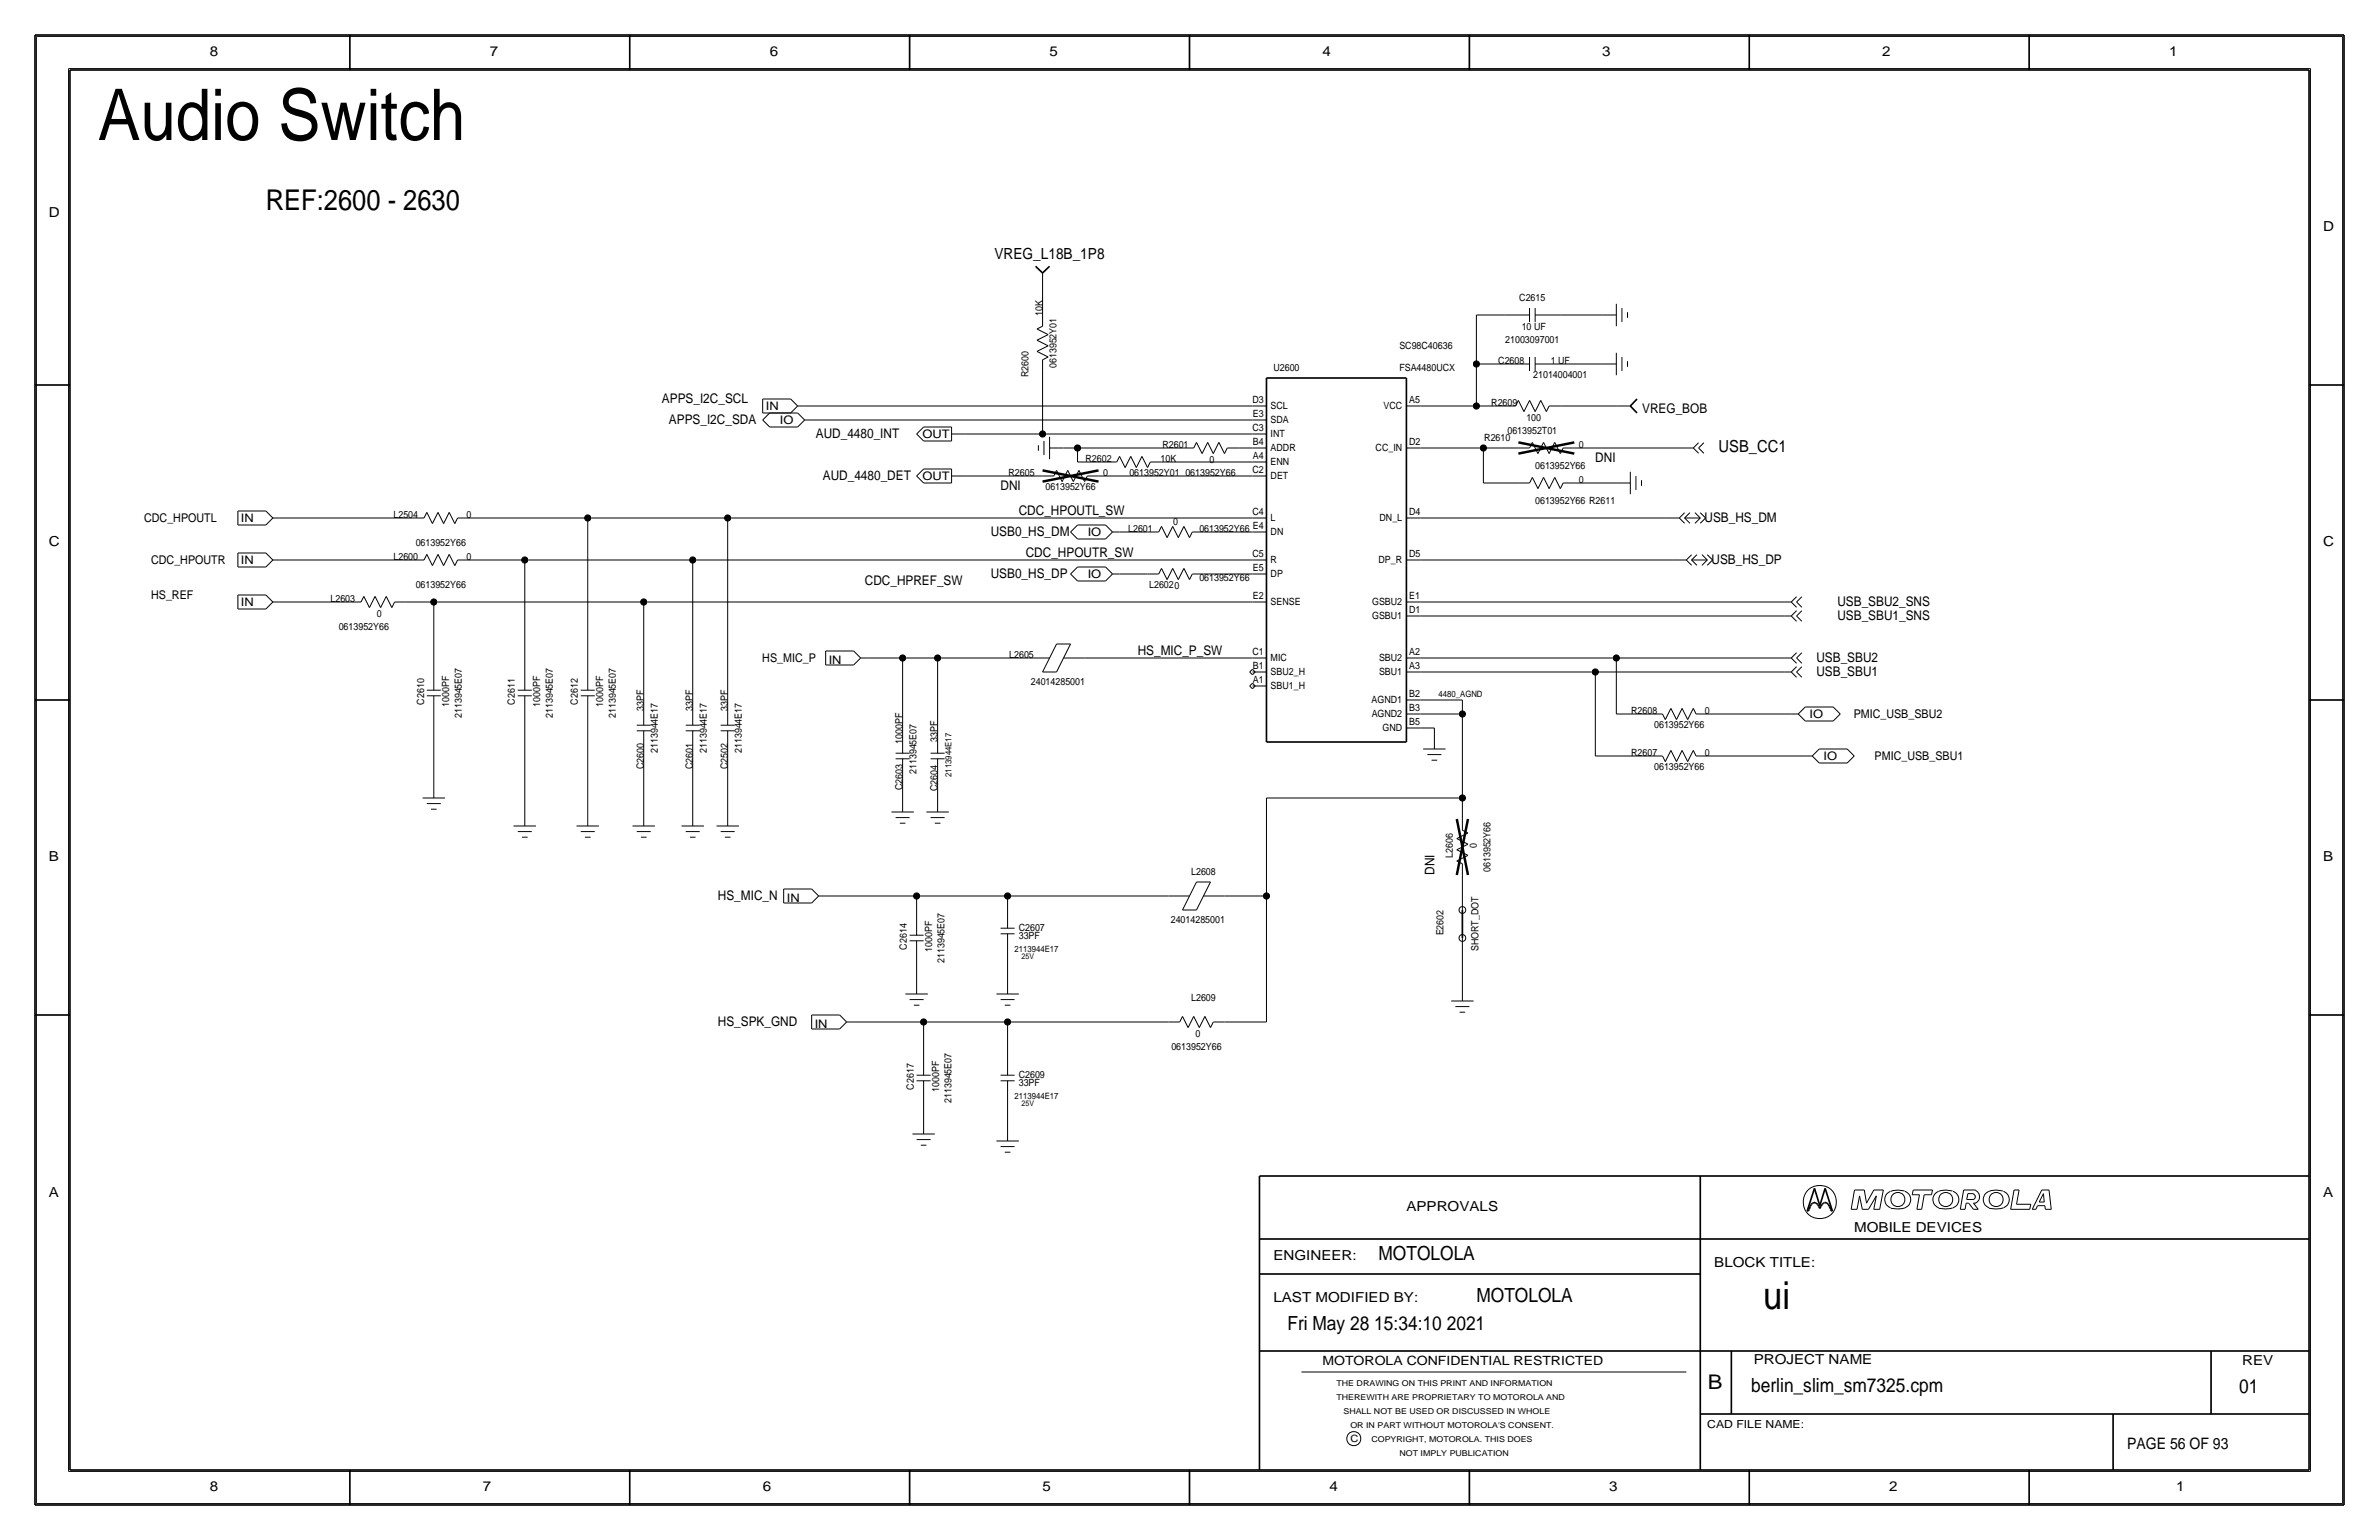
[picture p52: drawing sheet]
<svg xmlns="http://www.w3.org/2000/svg" width="432mm" height="279mm" viewBox="0 0 432 279" stroke-linecap="round" stroke-linejoin="round" font-family="sans-serif">
<defs><g id="words">
<text font-size="12.9" x="17.8" y="25.4">Audio Switch</text>
<text font-size="7" x="320" y="237.5">ui</text>
<text font-size="5.2" x="48.3" y="38.1">REF:2600 - 2630</text>
<text font-size="3.7" x="310" y="252.1">B</text>
<g font-size="3.5">
<text x="250.2" y="228.6">MOTOLOLA</text>
<text x="268" y="236.2">MOTOLOLA</text>
<text x="233.7" y="241.3">Fri May 28 15:34:10 2021</text>
<text x="317.9" y="252.6">berlin_slim_sm7325.cpm</text>
<text x="406.4" y="252.7">01</text>
</g>
<text font-size="3" x="311.9" y="82">USB_CC1</text>
<text font-size="2.9" x="386.1" y="262.9">PAGE 56 OF 93</text>
<text font-size="2.8" x="180.5" y="47">VREG_L18B_1P8</text>
<g font-size="2.5">
<text x="38.1" y="10.2">8</text>
<text x="88.9" y="10.2">7</text>
<text x="139.7" y="10.2">6</text>
<text x="190.5" y="10.2">5</text>
<text x="240" y="10.2">4</text>
<text x="290.8" y="10.2">3</text>
<text x="341.6" y="10.2">2</text>
<text x="393.7" y="10.2">1</text>
<text x="8.9" y="39.4">D</text>
<text x="421.6" y="41.9">D</text>
<text x="8.9" y="99.1">C</text>
<text x="421.6" y="99.1">C</text>
<text x="8.9" y="156.2">B</text>
<text x="421.6" y="156.2">B</text>
<text x="8.9" y="217.2">A</text>
<text x="255.3" y="219.7">APPROVALS</text>
<text x="421.6" y="217.2">A</text>
<text x="336.5" y="223.5">MOBILE DEVICES</text>
<text x="231.1" y="228.6">ENGINEER:</text>
<text x="311.1" y="229.9">BLOCK TITLE:</text>
<text x="231.1" y="236.2">LAST MODIFIED BY:</text>
<text x="318.3" y="247.5">PROJECT NAME</text>
<text x="407" y="247.6">REV</text>
<text x="38.1" y="270.5">8</text>
<text x="87.6" y="270.5">7</text>
<text x="138.4" y="270.5">6</text>
<text x="189.2" y="270.5">5</text>
<text x="241.3" y="270.5">4</text>
<text x="292.1" y="270.5">3</text>
<text x="342.9" y="270.5">2</text>
<text x="395" y="270.5">1</text>
</g>
<g font-size="2.4">
<text x="120.1" y="73.2">APPS_I2C_SCL</text>
<text x="121.4" y="77">APPS_I2C_SDA</text>
<text x="298.1" y="74.9">VREG_BOB</text>
<text x="148.1" y="79.5">AUD_4480_INT</text>
<text x="289.6" y="83.8">DNI</text>
<text x="149.4" y="87.1">AUD_4480_DET</text>
<text x="181.6" y="88.9">DNI</text>
<text x="184.9" y="93.5">CDC_HPOUTL_SW</text>
<text x="309.4" y="94.7">USB_HS_DM</text>
<text x="179.8" y="97.3">USB0_HS_DM</text>
<text x="186.2" y="101.1">CDC_HPOUTR_SW</text>
<text x="157" y="106.2">CDC_HPREF_SW</text>
<text x="179.8" y="104.9">USB0_HS_DP</text>
<text x="310.6" y="102.4">USB_HS_DP</text>
<text x="333.5" y="110">USB_SBU2_SNS</text>
<text x="333.5" y="112.5">USB_SBU1_SNS</text>
<text x="206.5" y="118.9">HS_MIC_P_SW</text>
<text x="329.7" y="122.7">USB_SBU1</text>
<text x="329.7" y="120.1">USB_SBU2</text>
<text x="260.3" y="158.8" transform="rotate(-90 260.3 158.8)">DNI</text>
<text x="130.3" y="163.3">HS_MIC_N</text>
<text x="130.3" y="186.2">HS_SPK_GND</text>
</g>
<text font-size="2.3" x="240" y="247.6">MOTOROLA CONFIDENTIAL RESTRICTED</text>
<g font-size="2.2">
<text x="26.2" y="94.7">CDC_HPOUTL</text>
<text x="27.4" y="102.4">CDC_HPOUTR</text>
<text x="27.4" y="108.7">HS_REF</text>
<text x="138.4" y="120.1">HS_MIC_P</text>
<text x="336.5" y="130.3">PMIC_USB_SBU2</text>
<text x="340.3" y="137.9">PMIC_USB_SBU1</text>
</g>
<g font-size="2.1">
<text x="139" y="74.4">IN</text>
<text x="141.5" y="76.9">IO</text>
<text x="167.4" y="79.6">OUT</text>
<text x="167.4" y="87.2">OUT</text>
<text x="43.7" y="94.7">IN</text>
<text x="197.4" y="97.2">IO</text>
<text x="43.7" y="102.3">IN</text>
<text x="197.4" y="104.9">IO</text>
<text x="43.7" y="109.9">IN</text>
<text x="150.4" y="120.4">IN</text>
<text x="328.4" y="130.3">IO</text>
<text x="331" y="137.9">IO</text>
<text x="142.8" y="163.6">IN</text>
<text x="147.9" y="186.5">IN</text>
</g>
<text font-size="2" x="309.9" y="259.1">CAD FILE NAME:</text>
<g font-size="1.8">
<text x="189.2" y="57.3" transform="rotate(-90 189.2 57.3)">10K</text>
<text x="275.8" y="54.6">C2615</text>
<text x="276.2" y="59.9">10 UF</text>
<text x="254" y="63.2">SC98C40636</text>
<text x="273.2" y="62.2">21003097001</text>
<text x="186.7" y="68.4" transform="rotate(-90 186.7 68.4)">R2600</text>
<text x="191.8" y="66.8" transform="rotate(-90 191.8 66.8)">0613952Y01</text>
<text x="231.1" y="67.3">U2600</text>
<text x="254" y="67.3">FSA4480UCX</text>
<text x="271.9" y="66">C2608</text>
<text x="278.3" y="68.6">21014004001</text>
<text x="281.5" y="66">1 UF</text>
<text x="227.3" y="73.2">D3</text>
<text x="227.4" y="75.7">E3</text>
<text x="230.6" y="76.7">SDA</text>
<text x="230.6" y="74.2">SCL</text>
<text x="251.1" y="74.2">VCC</text>
<text x="255.8" y="73.2">A5</text>
<text x="270.7" y="73.7">R2609</text>
<text x="277" y="76.3">100</text>
<text x="197" y="83.8">R2602</text>
<text x="210.7" y="83.8">10K</text>
<text x="211" y="81.3">R2601</text>
<text x="219.5" y="83.9">0</text>
<text x="227.3" y="78.2">C3</text>
<text x="227.4" y="80.8">B4</text>
<text x="227.4" y="83.3">A4</text>
<text x="230.6" y="79.3">INT</text>
<text x="230.6" y="81.8">ADDR</text>
<text x="249.7" y="81.8">CC_IN</text>
<text x="255.8" y="80.8">D2</text>
<text x="269.4" y="80">R2610</text>
<text x="273.6" y="78.7">0613952T01</text>
<text x="286.6" y="81.3">0</text>
<text x="183" y="86.4">R2605</text>
<text x="189.7" y="88.9">0613952Y66</text>
<text x="200.2" y="86.4">0</text>
<text x="205" y="86.4">0613952Y01</text>
<text x="215.1" y="86.4">0613952Y66</text>
<text x="227.3" y="85.9">C2</text>
<text x="230.6" y="84.4">ENN</text>
<text x="230.6" y="86.9">DET</text>
<text x="278.6" y="85.1">0613952Y66</text>
<text x="286.6" y="87.6">0</text>
<text x="71.4" y="94">L2504</text>
<text x="84.6" y="94">0</text>
<text x="212.9" y="95.2">0</text>
<text x="227.3" y="93.5">C4</text>
<text x="230.6" y="94.5">L</text>
<text x="250.4" y="94.6">DN_L</text>
<text x="255.8" y="93.5">D4</text>
<text x="278.6" y="91.4">0613952Y66 R2611</text>
<text x="71.4" y="101.6">L2600</text>
<text x="75.4" y="99.1">0613952Y66</text>
<text x="84.6" y="101.6">0</text>
<text x="204.8" y="96.5">L2601</text>
<text x="217.7" y="96.5">0613952Y66</text>
<text x="227.3" y="101.1">C5</text>
<text x="227.4" y="96">E4</text>
<text x="230.6" y="97">DN</text>
<text x="255.8" y="101.1">D5</text>
<text x="75.4" y="106.7">0613952Y66</text>
<text x="208.6" y="106.7">L26020</text>
<text x="217.7" y="105.4">0613952Y66</text>
<text x="227.4" y="103.6">E5</text>
<text x="230.6" y="102.1">R</text>
<text x="230.6" y="104.6">DP</text>
<text x="250.2" y="102.1">DP_R</text>
<text x="60" y="109.2">L2603</text>
<text x="68.4" y="111.9">0</text>
<text x="227.4" y="108.7">E2</text>
<text x="230.6" y="109.7">SENSE</text>
<text x="249.1" y="112.3">GSBU1</text>
<text x="249.1" y="109.7">GSBU2</text>
<text x="255.8" y="108.7">E1</text>
<text x="255.8" y="111.3">D1</text>
<text x="61.5" y="114.3">0613952Y66</text>
<text x="183.2" y="119.4">L2605</text>
<text x="227.3" y="118.9">C1</text>
<text x="230.6" y="120">MIC</text>
<text x="250.3" y="119.8">SBU2</text>
<text x="255.8" y="118.8">A2</text>
<text x="187.1" y="124.2">24014285001</text>
<text x="227.4" y="124">A1</text>
<text x="227.4" y="121.4">B1</text>
<text x="230.6" y="125">SBU1_H</text>
<text x="230.6" y="122.5">SBU2_H</text>
<text x="250.3" y="122.4">SBU1</text>
<text x="255.8" y="121.4">A3</text>
<text x="77" y="127.8" transform="rotate(-90 77 127.8)">C2610</text>
<text x="81.5" y="128.3" transform="rotate(-90 81.5 128.3)">1000PF</text>
<text x="83.8" y="130.3" transform="rotate(-90 83.8 130.3)">2113945E07</text>
<text x="93.5" y="127.8" transform="rotate(-90 93.5 127.8)">C2611</text>
<text x="98" y="128.3" transform="rotate(-90 98 128.3)">1000PF</text>
<text x="100.3" y="130.3" transform="rotate(-90 100.3 130.3)">2113945E07</text>
<text x="104.9" y="127.8" transform="rotate(-90 104.9 127.8)">C2612</text>
<text x="109.5" y="128.3" transform="rotate(-90 109.5 128.3)">1000PF</text>
<text x="111.8" y="130.3" transform="rotate(-90 111.8 130.3)">2113945E07</text>
<text x="116.8" y="128.9" transform="rotate(-90 116.8 128.9)">33PF</text>
<text x="125.7" y="128.9" transform="rotate(-90 125.7 128.9)">33PF</text>
<text x="132.1" y="128.9" transform="rotate(-90 132.1 128.9)">33PF</text>
<text x="249" y="127.5">AGND1</text>
<text x="249" y="130">AGND2</text>
<text x="255.8" y="131.6">B5</text>
<text x="255.8" y="126.5">B2</text>
<text x="255.8" y="129">B3</text>
<text x="296.1" y="129.5">R2608</text>
<text x="309.4" y="129.5">0</text>
<text x="119.4" y="136.6" transform="rotate(-90 119.4 136.6)">2113944E17</text>
<text x="128.3" y="136.6" transform="rotate(-90 128.3 136.6)">2113944E17</text>
<text x="134.6" y="136.6" transform="rotate(-90 134.6 136.6)">2113944E17</text>
<text x="163.8" y="134.9" transform="rotate(-90 163.8 134.9)">1000PF</text>
<text x="170.2" y="134.6" transform="rotate(-90 170.2 134.6)">33PF</text>
<text x="250.9" y="132.6">GND</text>
<text x="296.1" y="137.2">R2607</text>
<text x="300.2" y="132.1">0613952Y66</text>
<text x="309.4" y="137.2">0</text>
<text x="116.8" y="139.5" transform="rotate(-90 116.8 139.5)">C2600</text>
<text x="125.7" y="139.5" transform="rotate(-90 125.7 139.5)">C2601</text>
<text x="132.1" y="139.5" transform="rotate(-90 132.1 139.5)">C2502</text>
<text x="163.8" y="143.3" transform="rotate(-90 163.8 143.3)">C2603</text>
<text x="166.4" y="140.5" transform="rotate(-90 166.4 140.5)">2113945E07</text>
<text x="170.2" y="143.5" transform="rotate(-90 170.2 143.5)">C2604</text>
<text x="300.2" y="139.7">0613952Y66</text>
<text x="263.7" y="155.7" transform="rotate(-90 263.7 155.7)">L2606</text>
<text x="268.1" y="153.9" transform="rotate(-90 268.1 153.9)">0</text>
<text x="216.2" y="158.8">L2608</text>
<text x="270.5" y="158.2" transform="rotate(-90 270.5 158.2)">0613952Y66</text>
<text x="212.5" y="167.4">24014285001</text>
<text x="164.6" y="172.3" transform="rotate(-90 164.6 172.3)">C2614</text>
<text x="169.2" y="172.7" transform="rotate(-90 169.2 172.7)">1000PF</text>
<text x="184.9" y="168.9">C2607</text>
<text x="184.9" y="170.4">33PF</text>
<text x="262" y="169.7" transform="rotate(-90 262 169.7)">E2602</text>
<text x="268.3" y="172.6" transform="rotate(-90 268.3 172.6)">SHORT_DOT</text>
<text x="171.4" y="174.7" transform="rotate(-90 171.4 174.7)">2113945E07</text>
<text x="216.2" y="181.6">L2609</text>
<text x="212.6" y="190.5">0613952Y66</text>
<text x="217" y="188.1">0</text>
<text x="165.9" y="197.7" transform="rotate(-90 165.9 197.7)">C2617</text>
<text x="184.9" y="197.1">33PF</text>
<text x="184.9" y="195.6">C2609</text>
<text x="170.4" y="198.1" transform="rotate(-90 170.4 198.1)">1000PF</text>
<text x="172.7" y="200.1" transform="rotate(-90 172.7 200.1)">2113945E07</text>
<text x="245.1" y="261.6">C</text>
</g>
<g font-size="1.6">
<text x="261.1" y="126.5">4480_AGND</text>
<text x="172.7" y="141" transform="rotate(-90 172.7 141)">2113944E17</text>
<text x="184.1" y="172.7">2113944E17</text>
<text x="184.1" y="199.4">2113944E17</text>
</g>
<g font-size="1.5">
<text x="242.6" y="251.5">THE DRAWING ON THIS PRINT AND INFORMATION</text>
<text x="242.6" y="254">THEREWITH ARE PROPRIETARY TO MOTOROLA AND</text>
<text x="243.8" y="256.5">SHALL NOT BE USED OR DISCUSSED IN WHOLE</text>
<text x="245.1" y="259.1">OR IN PART WITHOUT MOTOROLA'S CONSENT.</text>
<text x="248.9" y="261.6">COPYRIGHT, MOTOROLA. THIS DOES</text>
<text x="254" y="264.2">NOT IMPLY PUBLICATION</text>
</g>
<g font-size="1.4">
<text x="185.4" y="174">25V</text>
<text x="185.4" y="200.7">25V</text>
</g>
</g></defs>
<g fill="none" stroke="#000" stroke-width=".18">
<path d="M6.6 6.6h418.6zM6.6 6.6v266.2zM12.4 12.4v254.6zM12.4 12.4h407zM419.4 12.4v254.6zM425.2 6.6v266.2zM188.2 59.7l1-.5zM188.2 59.7l2 1zM189.2 52.1v5.1zM189.2 49.5v2.6zM189.2 57.2v2zM268 57.2v8.8z"/>
<path d="M268 57.2h5zM273 57.2h4.6zM277.6 55.9v2.5zM278.6 57.2h4.6zM278.6 55.9v2.5zM283.2 57.2h7.6zM290.8 57.2h2.6zM293.4 55.1v4.1zM294.4 55.9v2.5zM295.4 56.6v1.1zM138.4 76.2l1.3 1.3zM138.4 72.4h5.1z"/>
<path d="M138.4 72.4v2.5zM138.4 74.9h5.1zM139.7 77.5h5.1zM139.7 74.9h5.1zM139.7 74.9l-1.3 1.3zM143.5 72.4l1.3 1.3zM144.8 74.9l1.2 1.3zM144.8 73.7l-1.3 1.2zM144.8 73.7h1.2zM146 76.2h1.3zM146 76.2l-1.2 1.3zM146.1 73.7h81.2z"/>
<path d="M147.3 76.2h80zM166.4 78.7l1.2 1.3zM167.6 77.5h5.1zM167.6 77.5l-1.2 1.2zM172.7 78.7h2.6zM172.7 77.5v2.5zM175.3 78.7h13.9zM188.2 61.7l2-1zM188.2 61.7l2 1zM188.2 63.8l2 1zM188.2 63.8l2-1.1zM189.2 78.7h38.1z"/>
<path d="M189.2 67.3v11.4zM189.2 65.3v2zM189.2 65.3l1-.5zM190.5 79.2v4.1zM227.3 76.2h2.6zM227.3 73.7h2.6zM227.3 78.7h2.6zM255.3 73.7h2.5zM257.8 73.7h10.2zM268 66v7.7zM268 73.7h5zM268 66h5z"/>
<path d="M273.1 73.7h2zM273.1 66h4.5zM275.6 72.6l-.5 1.1zM275.6 72.6l1 2.1zM277.6 64.8v2.5zM277.6 72.6l-1 2.1zM277.6 72.6l1 2.1zM278.6 66h4.6zM278.6 64.8v2.5zM279.7 72.6l1 2.1zM279.7 72.6l-1.1 2.1zM281.2 73.7l-.5 1z"/>
<path d="M281.2 73.7h2zM283.2 73.7h10.2zM283.2 66h7.6zM290.8 66h2.6zM293.4 64v4.1zM293.4 73.7h2.5zM294.4 64.8v2.5zM295.4 65.5v1zM43.2 92.7h5.1zM43.2 92.7v2.5zM43.2 95.2h5.1zM48.3 92.7l1.2 1.3z"/>
<path d="M49.5 94l-1.2 1.3zM49.5 94h1.3zM50.8 94h24.1zM74.9 94h2.1zM77.5 93l1 2zM77.5 93l-.5 1zM79.5 93l-1 2zM79.5 93l1 2zM81.5 93l1 2zM81.5 93l-1 2zM83.1 94l-.6 1zM83.1 94h2z"/>
<path d="M85.1 94h21.6zM106.7 94h25.4zM106.7 94v26.7zM132.1 94v33zM132.1 94h95.2zM166.4 86.4l1.2 1.2zM167.6 85.1h5.1zM167.6 87.6h5.1zM167.6 80h5.1zM167.6 85.1l-1.2 1.3zM172.7 86.4h2.6zM172.7 85.1v2.5z"/>
<path d="M175.3 86.4h13.9zM188.5 80.8v1zM189.2 86.4h2.1zM189.5 80v2.5zM190.5 81.3h2.5zM191.8 85.3l-.5 1.1zM191.8 85.3l1 2.1zM193 81.3h2.6zM193.8 85.3l-1 2.1zM193.8 85.3l1 2.1zM194.3 96.5l1.3 1.3zM195.6 97.8h5.1z"/>
<path d="M195.6 95.2h5.1zM195.6 81.3v2.5zM195.6 81.3h19zM195.6 83.8h5.1zM195.6 95.2l-1.3 1.3zM195.8 85.3l-1 2.1zM195.8 85.3l1 2.1zM197.4 86.4l-.6 1zM197.4 86.4h2zM199.4 86.4h27.9zM200.7 95.2l1.2 1.3zM200.7 83.8h2z"/>
<path d="M201.9 96.5h1.3zM201.9 96.5l-1.2 1.3zM203.2 96.5h5.1zM203.2 82.8l-.5 1zM203.2 82.8l1 2zM205.2 82.8l-1 2zM205.2 82.8l1 2zM207.3 82.8l-1.1 2zM207.3 82.8l1 2zM208.3 96.5h2zM208.8 83.8l-.5 1zM208.8 83.8h2z"/>
<path d="M210.8 83.8h16.5zM210.8 95.5l-.5 1zM210.8 95.5l1 2zM212.9 95.5l-1.1 2zM212.9 95.5l1 2zM214.6 81.3h2.1zM214.9 95.5l-1 2zM214.9 95.5l1 2zM216.4 96.5l-.5 1zM216.4 96.5h2zM217.2 80.3l-.5 1zM217.2 80.3l1 2z"/>
<path d="M218.4 96.5h8.9zM219.2 80.3l-1 2zM219.2 80.3l1 2zM221.2 80.3l-1 2zM221.2 80.3l1 2zM222.8 81.3l-.6 1zM222.8 81.3h2zM224.8 81.3h2.5zM227.3 94h2.6zM227.3 81.3h2.6zM227.3 86.4h2.6zM227.3 96.5h2.6z"/>
<path d="M227.3 83.8h2.6zM255.3 94h2.5zM255.3 81.3h2.5zM257.8 94h44.5zM257.8 81.3h11.4zM269.2 81.3h6.4zM269.2 81.3v6.3zM269.2 87.6h6.4zM275.6 81.3h2zM275.6 87.6h2zM278.1 80.3l-.5 1zM278.1 86.6l-.5 1z"/>
<path d="M278.1 80.3l1 2zM278.1 86.6l1 2zM280.2 80.3l-1.1 2zM280.2 80.3l1 2zM280.2 86.6l-1.1 2zM280.2 86.6l1 2zM282.2 80.3l-1 2zM282.2 86.6l-1 2zM282.2 80.3l1 2zM282.2 86.6l1 2zM283.7 81.3l-.5 1zM283.7 87.6l-.5 1z"/>
<path d="M283.7 81.3h2zM283.7 87.6h2zM285.8 87.6h7.6zM285.8 81.3h20.3zM293.4 87.6h2.5zM295.9 85.6v4.1zM296.9 86.4v2.5zM297.9 87.1v1zM302.3 94h2.5zM304.8 94l1-1zM304.8 94l1 .9zM305.8 94l.9 .9z"/>
<path d="M305.8 94l.9-1zM305.8 94h2.8zM306.1 81.3h1.2zM307.3 81.3l1-1zM307.3 81.3l1 .9zM307.6 93l1 1zM307.6 94.9l1-.9zM308.3 81.3l1 .9zM308.3 81.3l1-1zM308.6 94.9l1-.9zM308.6 93l1 1zM43.2 107.9h5.1z"/>
<path d="M43.2 108v2.5zM43.2 110.5h5.1zM43.2 100.3h5.1zM43.2 100.3v2.6zM43.2 102.9h5.1zM48.3 107.9l1.2 1.3zM48.3 100.3l1.2 1.3zM49.5 109.2l-1.2 1.3zM49.5 101.6l-1.2 1.3zM49.5 109.2h1.3zM49.5 101.6h1.3zM50.8 109.2h12.7z"/>
<path d="M50.8 101.6h24.1zM63.5 109.2h2zM66 108.2l-.5 1zM66 108.2l1.1 2zM68.1 108.2l-1 2zM68.1 108.2l1 2zM70.1 108.2l-1 2zM70.1 108.2l1 2zM71.6 109.2h2.1zM71.6 109.2l-.5 1zM73.7 109.2h5zM74.9 101.6h2.1z"/>
<path d="M77.5 100.6l1 2zM77.5 100.6l-.5 1zM78.7 109.2h38.1zM78.7 109.2v11.5zM79.5 100.6l-1 2zM79.5 100.6l1 2zM81.5 100.6l1 2zM81.5 100.6l-1 2zM83.1 101.6l-.6 1zM83.1 101.6h2zM85.1 101.6h10.1zM95.2 101.6h30.5z"/>
<path d="M95.2 101.6v19.1zM116.8 109.2h110.5zM116.8 109.2v17.8zM125.7 101.6v25.4zM125.7 101.6h101.6zM149.9 118.1v2.5zM149.9 118.1h5zM154.9 118.1l1.3 1.3zM156.2 119.4h1.3zM157.5 119.4h6.3zM163.8 119.4h6.4zM163.8 119.4v12.7z"/>
<path d="M170.2 119.4v12.7zM170.2 119.4h16.5zM186.7 119.4h3.8zM191.8 116.8h2.5zM191.8 116.8l-2.6 5.1zM193 119.4h3.8zM194.3 116.8l-2.5 5.1zM194.3 104.1l1.3 1.3zM195.6 105.4h5.1zM195.6 102.9h5.1zM195.6 102.9l-1.3 1.2zM196.8 119.4h30.5z"/>
<path d="M200.7 102.9l1.2 1.2zM201.9 104.1h1.3zM201.9 104.1l-1.2 1.3zM203.2 104.1h5.1zM208.3 104.1h2zM210.8 103.1l-.5 1zM210.8 103.1l1 2.1zM212.9 103.1l-1.1 2.1zM212.9 103.1l1 2.1zM214.9 103.1l-1 2.1zM214.9 103.1l1 2.1zM216.4 104.1l-.5 1.1z"/>
<path d="M216.4 104.1h2zM218.4 104.1h8.9zM227.3 104.1h2.6zM227.3 101.6h2.6zM227.3 119.4h2.6zM227.3 109.2h2.6zM255.3 101.6h2.5zM255.3 109.2h2.5zM255.3 111.8h2.5zM255.3 119.4h2.5zM257.8 111.8h66zM257.8 109.2h66z"/>
<path d="M257.8 119.4h35.6zM257.8 101.6h45.7zM293.4 119.4h30.4zM293.4 119.4v10.1zM303.5 101.6h2.6zM306.1 101.6l.9-1zM306.1 101.6l.9 1zM307 101.6l1-1zM307 101.6h2.9zM307 101.6l1 1zM308.9 102.6l1-1zM308.9 100.6l1 1z"/>
<path d="M309.9 100.6l.9 1zM309.9 102.6l.9-1zM323.8 109.2h1.3zM323.8 111.8h1.3zM323.8 119.4h1.3zM325.1 109.2l1 1zM325.1 111.8l1 .9zM325.1 119.4l1 .9zM325.1 119.4l1-1zM326.1 109.2l1 1zM326.1 108.3l-1 .9zM326.1 111.8l1 .9z"/>
<path d="M326.1 110.8l-1 1zM326.1 119.4l1 .9zM326.1 119.4l1-1zM327.1 108.3l-1 .9zM327.1 110.8l-1 1zM77.5 125.2h2.5zM77.5 126.2h2.5zM78.7 130.8v11.4zM78.7 126.2v4.6zM78.7 120.6v4.6zM94 126.2h2.5zM94 125.2h2.5z"/>
<path d="M95.2 130.8v16.5zM95.2 126.2v4.6zM95.2 120.6v4.6zM105.4 126.2h2.5zM105.4 125.2h2.5zM106.7 130.8v16.5zM106.7 126.2v4.6zM106.7 120.6v4.6zM115.6 131.6h2.5zM115.6 132.6h2.5zM116.8 137.2v10.1zM116.8 132.6v4.6z"/>
<path d="M116.8 127v4.6zM124.5 132.6h2.5zM124.5 131.6h2.5zM125.7 137.2v10.1zM125.7 132.6v4.6zM125.7 127v4.6zM130.8 132.6h2.5zM130.8 131.6h2.5zM132.1 137.2v10.1zM132.1 132.6v4.6zM132.1 127v4.6zM149.9 120.7h5z"/>
<path d="M154.9 120.7l1.3-1.3zM162.6 137.7h2.5zM162.6 136.7h2.5zM163.8 137.7v4.5zM163.8 132.1v4.6zM168.9 137.7h2.5zM168.9 136.7h2.5zM170.2 137.7v4.5zM170.2 132.1v4.6zM189.2 121.9h2.6zM226.8 124.5l.5-.5zM226.8 121.9l.5-.5z"/>
<path d="M226.8 124.5l.5 .5zM226.8 121.9l.5 .5zM227.3 124l.5 .5zM227.3 121.4l.5 .5zM227.3 124.5h2.6zM227.3 121.9h2.6zM227.8 124.5l-.5 .5zM227.8 121.9l-.5 .5zM255.3 127h2.5zM255.3 129.5h2.5zM255.3 121.9h2.5zM255.3 132.1h2.5z"/>
<path d="M257.8 121.9h31.8zM257.8 127h7.6zM257.8 129.5h7.6zM257.8 132.1h2.5zM258.3 135.9h4.1zM259.1 136.9h2.5zM259.8 137.9h1.1zM260.3 132.1v1.2zM260.3 133.4v2.5zM265.4 127v2.5zM265.4 129.5v15.3zM289.6 137.2h10.1z"/>
<path d="M289.6 121.9h34.2zM289.6 121.9v15.3zM293.4 129.5h6.3zM299.7 129.5h2.1zM299.7 137.2h2.1zM301.8 129.5l.5 1.1zM301.8 137.2l.5 1zM303.3 128.5l-1 2.1zM303.3 136.1l-1 2.1zM303.3 128.5l1 2.1zM303.3 136.1l1 2.1zM305.3 128.5l-1 2.1z"/>
<path d="M305.3 136.1l-1 2.1zM305.3 128.5l1 2.1zM305.3 136.1l1 2.1zM307.3 128.5l-1 2.1zM307.3 136.1l-1 2.1zM307.3 128.5l.5 1zM307.3 136.1l.5 1.1zM307.8 129.5h2.1zM307.8 137.2h2.1zM309.9 129.5h15.2zM309.9 137.2h17.8zM323.8 121.9h1.3z"/>
<path d="M325.1 121.9l1 1zM325.1 121.9l1-.9zM325.1 129.5h1.3zM326.1 121.9l1 1zM326.1 121.9l1-.9zM326.4 129.5l1.3 1.3zM327.7 130.8h5zM327.7 128.3h5zM327.7 128.3l-1.3 1.2zM327.7 137.2h1.2zM328.9 137.2l1.3 1.2zM330.2 138.4h5.1z"/>
<path d="M330.2 135.9h5.1zM330.2 135.9l-1.3 1.3zM332.7 128.3l1.3 1.2zM334 129.5l-1.3 1.3zM335.3 135.9l1.3 1.3zM336.5 137.2l-1.2 1.2zM76.7 144.8h4.1zM77.5 145.8h2.5zM78.2 146.8h1zM78.7 142.2v2.6zM93.2 149.9h4.1zM94 150.9h2.5z"/>
<path d="M94.7 151.9h1.1zM95.2 147.3v2.6zM104.6 149.9h4.1zM105.4 150.9h2.5zM106.2 151.9h1zM106.7 147.3v2.6zM114.8 149.9h4.1zM115.6 150.9h2.5zM116.3 151.9h1zM116.8 147.3v2.6zM123.7 149.9h4.1zM124.5 150.9h2.5z"/>
<path d="M125.2 151.9h1zM125.7 147.3v2.6zM130 149.9h4.1zM130.8 150.9h2.5zM131.6 151.9h1zM132.1 147.3v2.6zM161.8 147.3h4.1zM162.6 148.3h2.5zM163.3 149.4h1zM163.8 142.2v2.6zM163.8 144.8v2.5zM168.1 147.3h4.1z"/>
<path d="M168.9 148.3h2.5zM169.7 149.4h1zM170.2 142.2v2.6zM170.2 144.8v2.5zM229.9 144.8h35.5zM229.9 144.8v17.8zM264.4 156.2l1 .5zM264.4 154.2l2 1zM264.4 154.2l2-1zM264.4 152.1l2-1zM264.4 156.2l2-1zM264.4 152.1l2 1.1z"/>
<path d="M265.4 144.8v3.8zM265.4 158.7v3.9zM265.4 148.6v2zM265.4 156.7v2zM265.4 150.6l1 .5zM142.2 163.8h5.1zM142.2 161.3v2.5zM142.2 161.3h5.1zM147.3 163.8l1.3-1.2zM147.3 161.3l1.3 1.3zM148.6 162.6h1.3zM149.9 162.6h16.5z"/>
<path d="M165.1 170.7h2.5zM165.1 169.7h2.5zM166.4 175.3v2.5zM166.4 162.6v2.5zM166.4 177.8v2.5zM166.4 170.7v4.6zM166.4 165.1v4.6zM166.4 162.6h16.5zM181.6 169.4h2.5zM181.6 168.4h2.5zM182.9 174v3.8zM182.9 162.6h29.2z"/>
<path d="M182.9 162.6v1.2zM182.9 169.4v4.6zM182.9 163.8v4.6zM182.9 177.8v2.5zM212.1 162.6h3.8zM214.6 165.1h2.6zM217.2 160h2.5zM217.2 160l-2.6 5.1zM218.4 162.6h3.8zM219.7 160l-2.5 5.1zM222.2 162.6h7.7zM229.9 162.6v22.8z"/>
<path d="M265.4 172.7v6.4zM265.4 162.6v2.5zM265.4 170.2v2.5zM265.4 179.1v2.5zM147.3 186.7h5.1zM147.3 184.1v2.6zM147.3 184.1h5.1zM152.4 186.7l1.3-1.3zM152.4 184.2l1.3 1.2zM153.7 185.4h1.2zM154.9 185.4h12.7zM164.3 180.3h4.1z"/>
<path d="M165.1 181.4h2.5zM165.9 182.4h1zM166.4 195.1h2.5zM166.4 196.1h2.5zM167.6 185.4h15.3zM167.6 185.4v5.1zM167.6 196.1v4.6zM167.6 190.5v4.6zM180.8 180.3h4.1zM181.6 196.1h2.5zM181.6 181.4h2.5zM181.6 195.1h2.5z"/>
<path d="M182.4 182.4h1zM182.9 185.4h29.2zM182.9 185.4v5.1zM182.9 196.1v4.6zM182.9 190.5v4.6zM212.1 185.4h2zM214.6 184.4l-.5 1zM214.6 184.4l1 2zM216.7 184.4l-1.1 2zM216.7 184.4l1 2zM218.7 184.4l-1 2zM218.7 184.4l1 2z"/>
<path d="M220.2 185.4l-.5 1zM220.2 185.4h2zM222.2 185.4h7.7zM263.4 181.6h4.1zM264.2 182.6h2.5zM264.9 183.6h1zM165.6 205.7h4.1zM166.4 206.8h2.5zM167.1 207.8h1zM167.6 200.7v2.5zM167.6 203.2v2.5zM180.8 207h4.1z"/>
<path d="M181.6 208h2.5zM182.4 209h1zM182.9 200.7v3.8zM182.9 204.5v2.5zM336 219.4h1.1zM336.6 215.9h1.8zM336.6 215.9l-.6 3.5zM337.5 217l-.4 2.4zM337.5 217l.5 2.4zM338 219.4h1.1zM338.4 215.9l.4 2.4zM340.1 219.4h1.1z"/>
<path d="M340.1 215.9h1.7zM340.1 215.9l-1.3 2.4zM340.6 217l-1.5 2.4zM340.6 217l-.5 2.4zM341.8 215.9l-.6 3.5zM343.1 216.2a1.6 1.6 0 0 0-1 1.5 1.6 1.6 0 0 0 1.1 1.5M345.7 216.1h-.2a4 4 0 0 0-2.3 .1M345.7 216.2a1.59 1.59 0 0 1 1.1 1.5 1.59 1.59 0 0 1-1.1 1.5 5.1 5.1 0 0 1-2.5 0M347.1 216.8h1.3zM347.3 215.9l-.2 .9zM347.3 215.9h3.5zM347.9 219.4h.9z"/>
<path d="M348.4 216.8l-.5 2.6zM349.2 216.8l-.4 2.6zM349.2 216.8h1.4zM350.8 215.9l-.2 .9zM354.4 216.1a3.1 3.1 0 0 0-3.3 .7 1.62 1.62 0 0 0 .8 2.4M354.4 219.2a5.1 5.1 0 0 1-2.5 0M354.5 216.2a1.59 1.59 0 0 1 1 1.5 1.59 1.59 0 0 1-1 1.5M355.8 219.4h.9zM356.4 215.9l-.6 3.5zM356.4 215.9h2.2zM356.9 218.3l-.2 1.1zM356.9 218.3h.4z"/>
<path d="M357 217.6h1.2zM357.2 216.6l-.2 1zM357.2 216.6h1zM357.3 218.3l.9 1.1zM358.1 216.7a.5 .5 0 0 1 .4 .4 .5 .5 0 0 1-.4 .5M358.2 219.4h.9zM358.2 218.3l.9 1.1zM358.2 218.3h.4zM358.5 216a1.24 1.24 0 0 1 .8 1.1 1.24 1.24 0 0 1-.8 1.2M363.5 216.1a3.1 3.1 0 0 0-3.3 .7 1.62 1.62 0 0 0 .8 2.4M363.6 219.2a5.1 5.1 0 0 1-2.6 0M363.6 216.2a1.59 1.59 0 0 1 1.1 1.5 1.59 1.59 0 0 1-1.1 1.5"/>
<path d="M364.9 219.4h3.5zM365.6 215.9l-.7 3.5zM365.6 215.9h.9zM366 218.5h2.6zM366.5 215.9l-.5 2.6zM368.6 218.5l-.2 .9zM368.9 219.4h.6zM369.8 218.7h1.3zM369.8 218.7l-.3 .7zM370.1 218.1h.9zM370.6 215.9l-1.7 3.5zM370.6 215.9h1.3z"/>
<path d="M370.9 216.6l-.8 1.5zM370.9 216.6l.1 1.5zM371.1 218.7l.1 .7zM371.2 219.4h1.1zM371.9 215.9l.4 3.5zM236.2 248.9h69.9zM6.6 272.8h418.6zM12.4 267h407z"/>
<circle cx="265.4" cy="165.1" r=".61"/>
<circle cx="265.4" cy="170.2" r=".61"/>
<circle cx="330.3" cy="218.1" r="3"/>
<circle cx="344.5" cy="217.6" r="1.28"/>
<circle cx="353.2" cy="217.6" r="1.28"/>
<circle cx="362.3" cy="217.6" r="1.28"/>
<circle cx="245.7" cy="261" r="1.28"/>
</g>
<g fill="#000" stroke="#000" stroke-width=".18">
<circle cx="189.2" cy="78.7" r=".56"/>
<circle cx="268" cy="66" r=".56"/>
<circle cx="268" cy="73.7" r=".56"/>
<circle cx="106.7" cy="94" r=".56"/>
<circle cx="132.1" cy="94" r=".56"/>
<circle cx="195.6" cy="81.3" r=".56"/>
<circle cx="269.2" cy="81.3" r=".56"/>
<circle cx="78.7" cy="109.2" r=".56"/>
<circle cx="95.2" cy="101.6" r=".56"/>
<circle cx="116.8" cy="109.2" r=".56"/>
<circle cx="125.7" cy="101.6" r=".56"/>
<circle cx="163.8" cy="119.4" r=".56"/>
<circle cx="170.2" cy="119.4" r=".56"/>
<circle cx="293.4" cy="119.4" r=".56"/>
<circle cx="265.4" cy="129.5" r=".56"/>
<circle cx="289.6" cy="121.9" r=".56"/>
<circle cx="265.4" cy="144.8" r=".56"/>
<circle cx="166.4" cy="162.6" r=".56"/>
<circle cx="182.9" cy="162.6" r=".56"/>
<circle cx="229.9" cy="162.6" r=".56"/>
<circle cx="167.6" cy="185.4" r=".56"/>
<circle cx="182.9" cy="185.4" r=".56"/>
</g>
<g fill="none" stroke="#000" stroke-width=".3">
<path d="M6.3 6.4v266.7zM6.4 6.4h419zM12.7 12.7h406.4zM12.7 12.7v254zM63.5 6.4v6.3zM114.3 6.4v6.3zM165.1 6.4v6.3zM215.9 6.3v6.4zM266.7 6.4v6.3zM317.5 6.4v6.3zM368.3 6.4v6.3zM419.1 12.7v254z"/>
<path d="M425.4 6.4v266.7zM188 48.3l1.2 1.2zM189.2 49.5l1.3-1.2zM6.3 69.8h6.4zM229.9 68.6h25.4zM229.9 68.6v66zM255.3 68.6v66zM295.9 73.7l1.2 1.2zM297.1 72.4l-1.2 1.3zM419.1 69.8h6.3zM6.3 127h6.4zM229.9 134.6h25.4z"/>
<path d="M419.1 127h6.3zM265.4 165.1v5.1zM6.3 184.1h6.4zM419.1 184.1h6.3zM228.6 213.4v53.3zM228.6 213.4h190.5zM308.6 213.4v53.3zM328 219.7h.2zM328.4 219.4l-.2 .3zM328.6 218.8l-.2 .6zM328.8 218.5l-.2 .3zM329 218.3l.2-.1z"/>
<path d="M329 218.3l-.2 .2zM329.2 218.2h.2zM329.3 215.6l-1.3 4.1zM329.3 215.6l1 3.1zM329.4 218.2l.2 .1zM329.6 218.3l.3 .2zM329.9 218.5l.2 .3zM330.1 218.8l.2 .5zM330.5 218.8l-.2 .5zM330.8 218.5l-.3 .3zM331 218.3l-.2 .2zM331 218.3l.2-.1z"/>
<path d="M331.2 218.2h.2zM331.3 215.6l1.3 4.1zM331.3 215.6l-1 3.1zM331.4 218.2l.2 .1zM331.6 218.3l.2 .2zM331.8 218.5l.2 .3zM332 218.8l.3 .6zM332.3 219.4l.1 .3zM332.4 219.7h.2zM228.6 231.1h80zM228.6 224.8h190.5zM228.6 245.1h190.5z"/>
<path d="M308.6 256.5h110.5zM314.2 245.1v11.4zM383.5 256.5v10.2zM401.3 245.1v11.4zM6.4 273h419zM12.7 266.7h406.4zM63.5 266.7v6.4zM114.3 266.7v6.4zM165.1 266.7v6.4zM215.9 266.7v6.3zM266.7 266.7v6.4zM317.5 266.7v6.4z"/>
<path d="M368.3 266.7v6.4z"/>
</g>
<path d="M189.2 87.4l10.2-2.1zM189.2 85.3l10.2 2.1zM275.6 82.3l10.2-2zM275.6 80.3l10.2 2zM264.4 148.6l2 10.2zM266.4 148.6l-2 10.2z" fill="none" stroke="#000" stroke-width=".45"/>
<use href="#words"/>
</svg>
